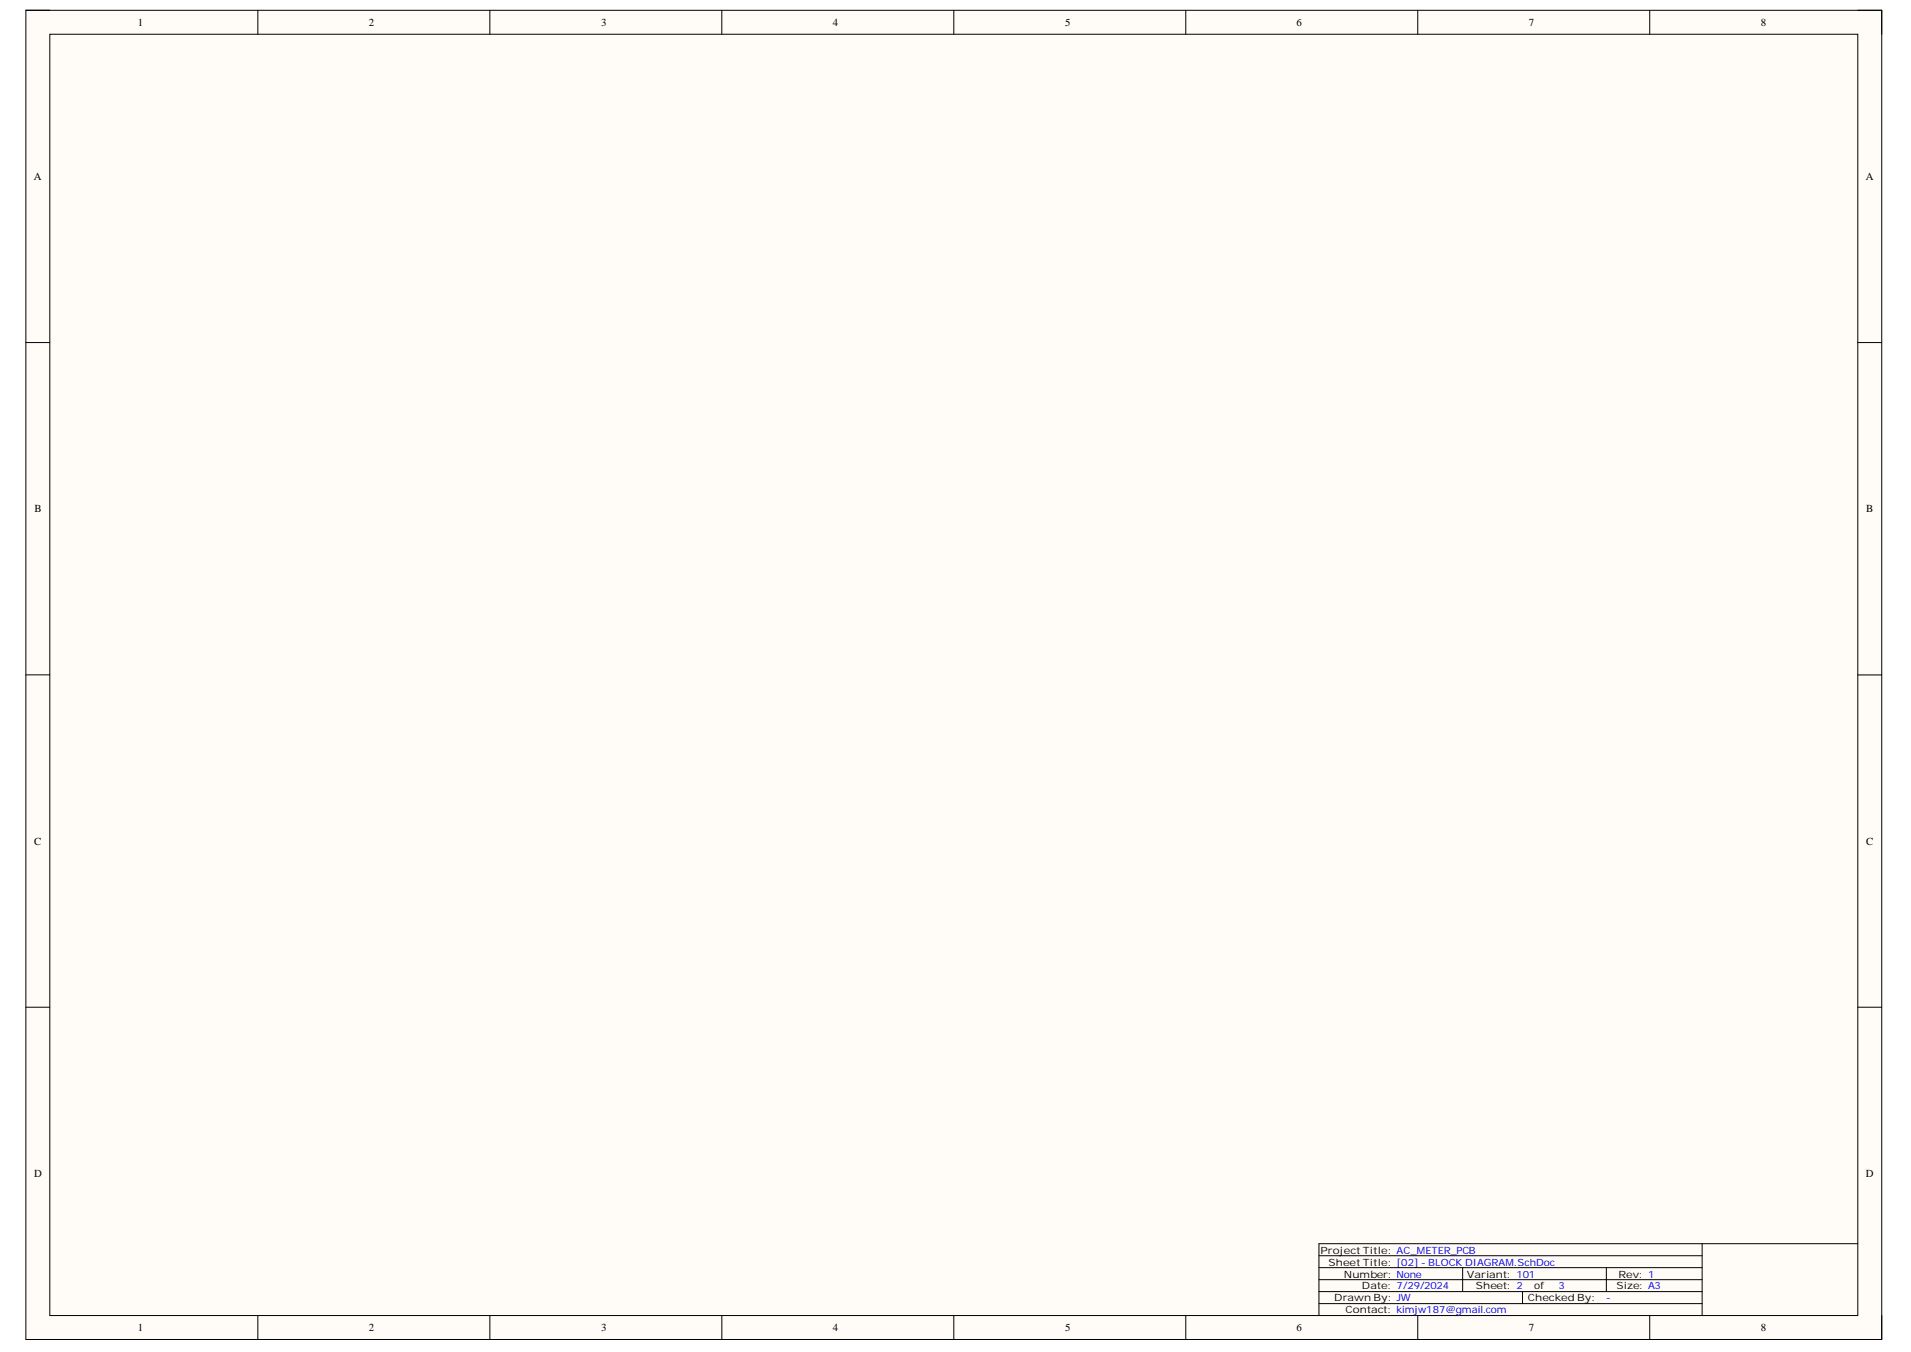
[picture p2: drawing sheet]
<svg xmlns="http://www.w3.org/2000/svg" width="420mm" height="297mm" viewBox="0 0 420 297" stroke-linecap="round" stroke-linejoin="round" font-family="sans-serif">
<defs><g id="words">
<g font-size="2.4">
<text x="30.2" y="5.7">1</text>
<text x="81" y="5.7">2</text>
<text x="132.1" y="5.7">3</text>
<text x="182.9" y="5.7">4</text>
<text x="234" y="5.7">5</text>
<text x="284.8" y="5.7">6</text>
<text x="335.9" y="5.7">7</text>
<text x="386.8" y="5.7">8</text>
<text x="7.4" y="39.6">A</text>
<text x="409.9" y="39.6">A</text>
<text x="7.6" y="112.6">B</text>
<text x="410" y="112.6">B</text>
<text x="7.5" y="185.6">C</text>
<text x="410" y="185.6">C</text>
<text x="7.5" y="258.6">D</text>
<text x="409.9" y="258.6">D</text>
<text x="30.2" y="292.4">1</text>
<text x="81" y="292.4">2</text>
<text x="132.1" y="292.4">3</text>
<text x="182.9" y="292.4">4</text>
<text x="234" y="292.4">5</text>
<text x="284.8" y="292.4">6</text>
<text x="335.9" y="292.4">7</text>
<text x="386.8" y="292.4">8</text>
</g>
<g font-size="2.2">
<text x="290.1" y="275.4">Project Title: AC_METER_PCB</text>
<text x="291.8" y="278.1">Sheet Title: [02] - BLOCK DIAGRAM.SchDoc</text>
<text x="295.2" y="280.7">Number: None</text>
<text x="322.3" y="280.7">Variant: 101</text>
<text x="355.5" y="280.7">Rev: 1</text>
<text x="293.1" y="285.9">Drawn By: JW</text>
<text x="299.2" y="283.3">Date: 7/29/2024</text>
<text x="324.2" y="283.3">Sheet: 2</text>
<text x="335.6" y="285.9">Checked By:</text>
<text x="337" y="283.3">of</text>
<text x="355.1" y="283.3">Size: A3</text>
<text x="295.6" y="288.5">Contact: kimjw187@gmail.com</text>
</g>
<g font-size="2.2" fill="#00f">
<text x="342.4" y="283.3">3</text>
<text x="352.8" y="285.9">-</text>
</g>
</g></defs>
<path d="M5.7 2.3h407.7v292h-407.7z" fill-rule="evenodd" fill="#fffcf8"/>
<path d="M5.7 2.3h407.7v292h-407.7z" fill="none" stroke="#000" stroke-width=".22"/>
<path d="M10.9 7.5h397.2v281.5h-397.2z" fill-rule="evenodd" fill="#fffcf8"/>
<g fill="none" stroke="#000" stroke-width=".22">
<path d="M5.7 2.3h5.2M10.9 7.5h397.2v281.5h-397.2zM56.6 2.3v5.2M107.6 2.3v5.2M158.6 2.3v5.2M209.5 2.3v5.2M260.5 2.3v5.2M311.4 2.3v5.2M362.4 2.3v5.2M408.1 2.3h5.3v5.2M5.7 75.3h5.2M408.1 75.3h5.3"/>
<path d="M5.7 148.3h5.2M408.1 148.3h5.3M5.7 221.3h5.2M408.1 221.3h5.3M289.7 275.9h84.2M289.7 278.5h84.2M321.3 278.5v5.3M352.9 278.5v5.3M373.9 273.2v15.8M408.1 273.2h-118.4v15.8M56.6 289v5.3M107.6 289v5.3"/>
<path d="M158.6 289v5.3M209.5 289v5.3M260.5 289v5.3M289.7 281.1h84.2M289.7 283.8h84.2M289.7 286.4h84.2M311.4 289v5.3M334.5 283.8v2.6M362.4 289v5.3M413.4 289v5.3"/>
</g>
<use href="#words"/>
</svg>
